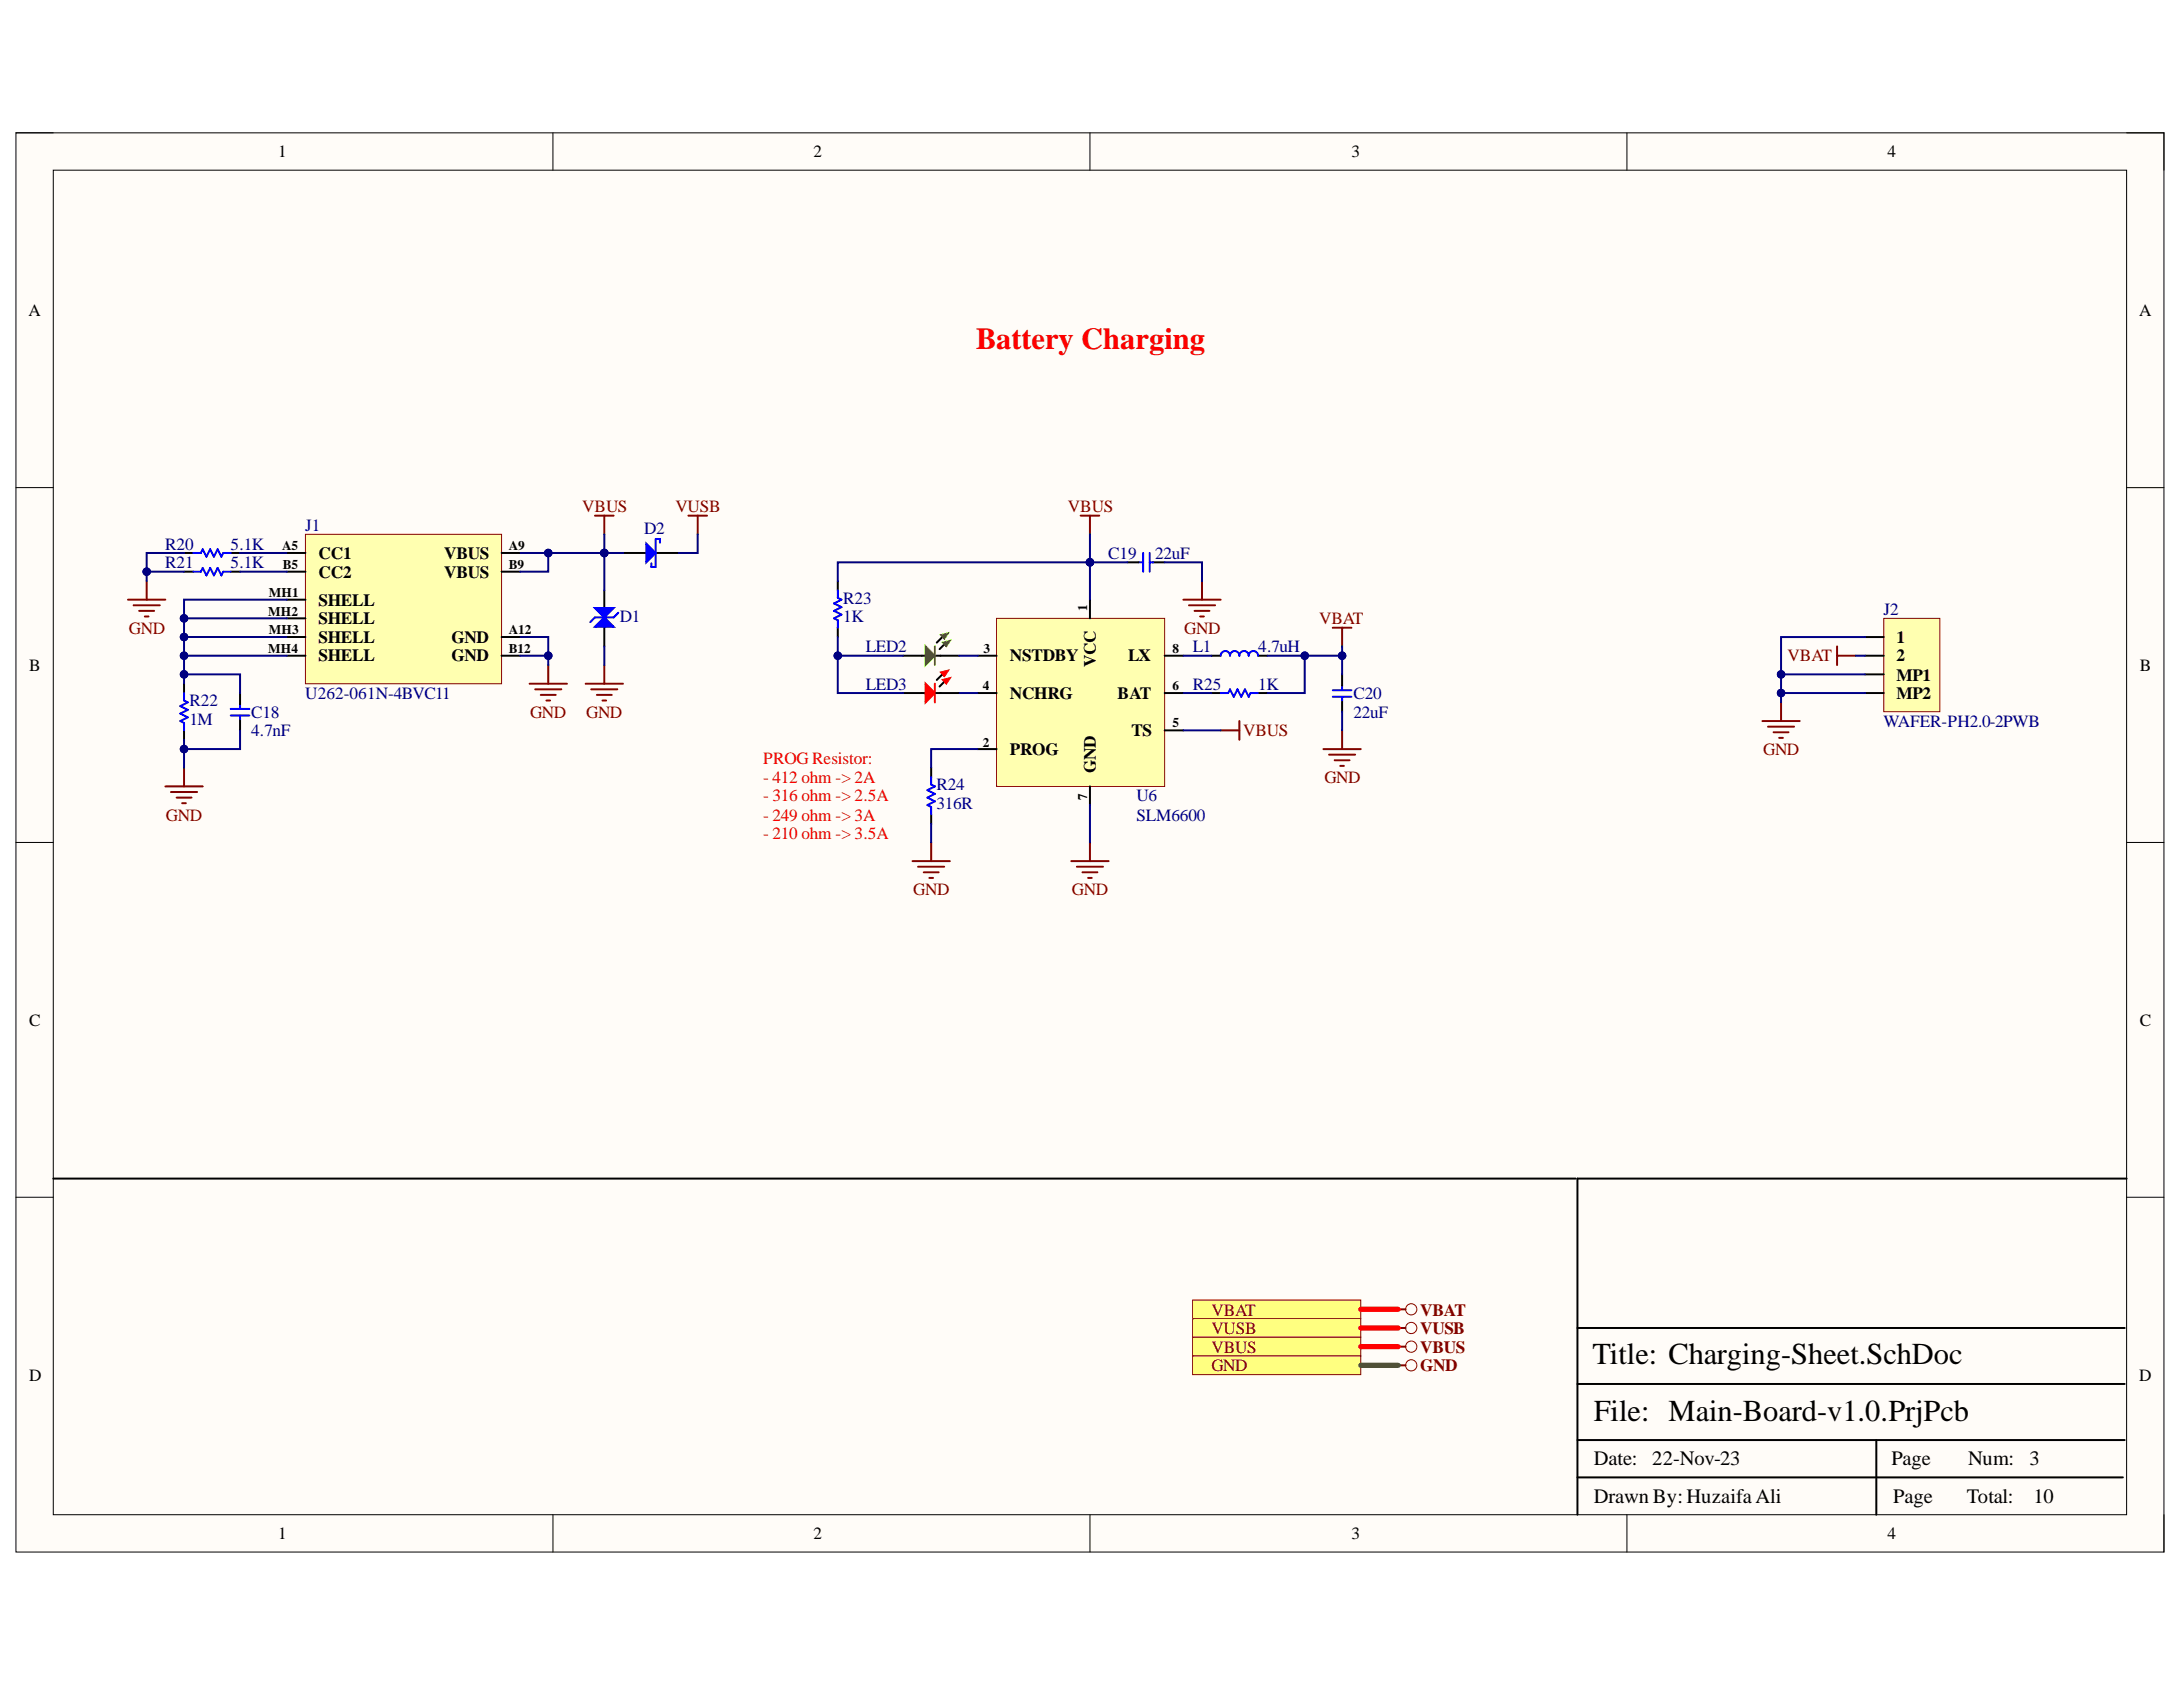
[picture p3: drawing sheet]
<svg xmlns="http://www.w3.org/2000/svg" width="279mm" height="216mm" viewBox="0 0 279 216" stroke-linecap="round" stroke-linejoin="round" font-family="sans-serif">
<defs><g id="words">
<text font-size="3.9" fill="#f00" x="124.9" y="44.7">Battery Charging</text>
<g font-size="3.9">
<text x="203.8" y="174.6">Title: Charging-Sheet.SchDoc</text>
<text x="204" y="181.8">File: Main-Board-v1.0.PrjPcb</text>
</g>
<g font-size="2.6">
<text x="204" y="187.6">Date:</text>
<text x="211.5" y="187.6">22-Nov-23</text>
<text x="242.1" y="187.6">Page</text>
<text x="251.9" y="187.6">Num:</text>
<text x="259.7" y="187.6">3</text>
<text x="204" y="192.4">Drawn By: HuzaifaAli</text>
<text x="242.3" y="192.4">Page</text>
<text x="251.7" y="192.4">Total:</text>
<text x="260.3" y="192.4">10</text>
</g>
<g font-size="2.2">
<text x="35.6" y="20.1">1</text>
<text x="104.1" y="20.1">2</text>
<text x="173" y="20.1">3</text>
<text x="241.6" y="20.1">4</text>
<text x="3.6" y="40.4">A</text>
<text x="273.8" y="40.4">A</text>
<text x="40.8" y="71.5">CC1</text>
<text x="56.8" y="71.5">VBUS</text>
<text x="40.8" y="77.5">SHELL</text>
<text x="40.8" y="73.9">CC2</text>
<text x="56.8" y="73.9">VBUS</text>
<text x="40.8" y="79.9">SHELL</text>
<text x="40.8" y="82.3">SHELL</text>
<text x="57.8" y="82.3">GND</text>
<text x="242.7" y="82.3">1</text>
<text x="3.7" y="85.8">B</text>
<text x="40.8" y="84.6">SHELL</text>
<text x="57.8" y="84.6">GND</text>
<text x="129.2" y="84.6">NSTDBY</text>
<text x="129.2" y="89.5">NCHRG</text>
<text x="140.2" y="85.3" transform="rotate(-90 140.2 85.3)">VCC</text>
<text x="143" y="89.5">BAT</text>
<text x="144.4" y="84.6">LX</text>
<text x="242.7" y="84.6">2</text>
<text x="242.7" y="87.1">MP1</text>
<text x="242.7" y="89.5">MP2</text>
<text x="273.9" y="85.8">B</text>
<text x="144.8" y="94.2">TS</text>
<text x="129.2" y="96.7">PROG</text>
<text x="140.2" y="98.9" transform="rotate(-90 140.2 98.9)">GND</text>
<text x="3.7" y="131.3">C</text>
<text x="273.9" y="131.3">C</text>
<text x="3.7" y="176.7">D</text>
<text x="273.8" y="176.7">D</text>
<text x="35.6" y="197">1</text>
<text x="104.1" y="197">2</text>
<text x="173" y="197">3</text>
<text x="241.6" y="197">4</text>
</g>
<g font-size="2.2" fill="#800000">
<text x="74.5" y="65.5">VBUS</text>
<text x="86.4" y="65.5">VUSB</text>
<text x="136.7" y="65.5">VBUS</text>
<text x="16.5" y="81.1">GND</text>
<text x="151.6" y="81.1">GND</text>
<text x="168.8" y="79.9">VBAT</text>
<text x="228.8" y="84.6">VBAT</text>
<text x="67.8" y="91.8">GND</text>
<text x="75" y="91.8">GND</text>
<text x="159.1" y="94.2">VBUS</text>
<text x="169.5" y="100.2">GND</text>
<text x="225.7" y="96.7">GND</text>
<text x="21.2" y="105">GND</text>
<text x="116.9" y="114.6">GND</text>
<text x="137.2" y="114.6">GND</text>
<text x="155" y="168.4">VBAT</text>
<text x="155" y="170.7">VUSB</text>
<text x="155" y="173.1">VBUS</text>
<text x="181.8" y="168.4">VBAT</text>
<text x="181.8" y="170.7">VUSB</text>
<text x="181.8" y="173.1">VBUS</text>
<text x="155" y="175.5">GND</text>
<text x="181.8" y="175.5">GND</text>
</g>
<g font-size="2.2" fill="#000080">
<text x="21.1" y="70.4">R20</text>
<text x="29.5" y="70.4">5.1K</text>
<text x="39.1" y="68">J1</text>
<text x="82.5" y="68.3">D2</text>
<text x="141.8" y="71.5">C19</text>
<text x="147.8" y="71.5">22uF</text>
<text x="21.1" y="72.7">R21</text>
<text x="29.5" y="72.7">5.1K</text>
<text x="107.9" y="77.3">R23</text>
<text x="79.3" y="79.6">D1</text>
<text x="107.9" y="79.7">1K</text>
<text x="110.8" y="83.5">LED2</text>
<text x="152.7" y="83.5">L1</text>
<text x="161" y="83.5">4.7uH</text>
<text x="241.1" y="78.7">J2</text>
<text x="39.1" y="89.5">U262-061N-4BVC11</text>
<text x="110.8" y="88.3">LED3</text>
<text x="152.7" y="88.3">R25</text>
<text x="161" y="88.3">1K</text>
<text x="173.2" y="89.5">C20</text>
<text x="24.3" y="90.4">R22</text>
<text x="24.3" y="92.8">1M</text>
<text x="32.1" y="91.8">C18</text>
<text x="32.1" y="94.2">4.7nF</text>
<text x="173.2" y="91.8">22uF</text>
<text x="241.1" y="93">WAFER-PH2.0-2PWB</text>
<text x="119.9" y="101.1">R24</text>
<text x="119.9" y="103.6">316R</text>
<text x="145.5" y="102.6">U6</text>
<text x="145.5" y="105">SLM6600</text>
</g>
<g font-size="2.2" fill="#f00">
<text x="97.7" y="97.8">PROG Resistor:</text>
<text x="97.7" y="100.2">- 412 ohm -&gt; 2A</text>
<text x="97.7" y="102.6">- 316 ohm -&gt; 2.5A</text>
<text x="97.7" y="105">- 249 ohm -&gt; 3A</text>
<text x="97.7" y="107.4">- 210 ohm -&gt; 3.5A</text>
</g>
<g font-size="1.7">
<text x="36.1" y="70.4">A5</text>
<text x="65.1" y="70.4">A9</text>
<text x="34.4" y="76.4">MH1</text>
<text x="36.2" y="72.8">B5</text>
<text x="65.1" y="72.8">B9</text>
<text x="34.3" y="78.8">MH2</text>
<text x="34.3" y="83.5">MH4</text>
<text x="34.4" y="81.2">MH3</text>
<text x="65.1" y="81.2">A12</text>
<text x="65.1" y="83.5">B12</text>
<text x="125.9" y="83.5">3</text>
<text x="139.1" y="78.1" transform="rotate(-90 139.1 78.1)">1</text>
<text x="150" y="83.5">8</text>
<text x="125.8" y="88.4">4</text>
<text x="150" y="88.4">6</text>
<text x="125.8" y="95.6">2</text>
<text x="150" y="93.1">5</text>
<text x="139.1" y="102.4" transform="rotate(-90 139.1 102.4)">7</text>
</g>
</g></defs>
<path d="M2 17h275v181.6h-275z" fill-rule="evenodd" fill="#fffcf8"/>
<path d="M2 17h275v181.6h-275z" fill="none" stroke="#000" stroke-width=".13"/>
<path d="M6.8 21.8h265.4v172.1h-265.4z" fill-rule="evenodd" fill="#fffcf8"/>
<g fill="none" stroke="#000" stroke-width=".13">
<path d="M2 17h4.8M70.8 17v4.8M139.5 17v4.8M208.2 17v4.8M272.2 17h4.8v4.8M6.8 21.8h265.4v172.1h-265.4zM2 62.4h4.8M272.2 62.4h4.8M2 107.8h4.8M272.2 107.8h4.8M2 153.2h4.8M272.2 153.2h4.8"/>
<path d="M70.8 193.9v4.7M139.5 193.9v4.7M208.2 193.9v4.7M277 193.9v4.7"/>
</g>
<path d="M272.2 150.8h-70.3v43.1M201.9 177.1h70M201.9 170h70M201.9 189.1h69.8M201.9 184.3h70M240.1 184.3v9.6" fill="none" stroke="#000" stroke-width=".25"/>
<path d="M127.5 79.1h21.6v21.5h-21.6z" fill-rule="evenodd" fill="#ffffb0"/>
<path d="M127.5 79.1h21.6v21.5h-21.6z" fill="none" stroke="#800000" stroke-width=".13"/>
<path d="M139.5 76.7v2.4M125.2 95.9h2.3M125.2 83.9h2.3M125.2 88.7h2.3M149.1 83.9h2.4M149.1 88.7h2.4M149.1 93.5h2.4M139.5 100.6v2.4" fill="none" stroke="#000" stroke-width=".25"/>
<path d="M39.1 68.4h25.1v19.1h-25.1z" fill-rule="evenodd" fill="#ffffb0"/>
<path d="M39.1 68.4h25.1v19.1h-25.1z" fill="none" stroke="#800000" stroke-width=".13"/>
<path d="M36.7 70.8h2.4M36.7 73.2h2.4M36.7 76.7h2.4M36.7 79.1h2.4M64.2 70.8h2.4M64.2 73.2h2.4M36.7 81.5h2.4M36.7 83.9h2.4M64.2 81.5h2.4M64.2 83.9h2.4" fill="none" stroke="#000" stroke-width=".25"/>
<path d="M241.1 79.1h7.2v12h-7.2z" fill-rule="evenodd" fill="#ffffb0"/>
<path d="M241.1 79.1h7.2v12h-7.2z" fill="none" stroke="#800000" stroke-width=".13"/>
<path d="M79.7 70.8h3M83.9 70.8h3M238.7 81.5h2.4M238.7 83.9h2.4M238.7 86.3h2.4M238.7 88.7h2.4" fill="none" stroke="#000" stroke-width=".25"/>
<path d="M225.6 92.3h4.7M226.3 93h3.3M227 93.7h1.9M227.7 94.4h.5M228 89.9v2.4M235.1 82.7v2.4M235.1 83.9h2.4" fill="none" stroke="#800000" stroke-width=".25"/>
<path d="M82.7 69.6l1.2 1.2-1.2 1.2z" fill="#00f"/>
<path d="M82.7 69.6l1.2 1.2-1.2 1.2zM83.4 72.1v.5h.5M84.5 69.5v-.5h-.6v3.6" fill="none" stroke="#00f" stroke-width=".25"/>
<path d="M77.3 75.6v2.3M77.3 80.3v2.4" fill="none" stroke="#000" stroke-width=".25"/>
<path d="M77.3 79l1.2 1.2h-2.4z" fill="#00f"/>
<path d="M77.3 79l1.2 1.2h-2.4zM79.1 78.4l-.6 .6h-2.4l-.5 .6" fill="none" stroke="#00f" stroke-width=".25"/>
<path d="M76.1 77.8h2.4l-1.2 1.2z" fill="#00f"/>
<g fill="none" stroke="#00f" stroke-width=".25">
<path d="M24.8 70.8h.9l.2-.5 .5 1 .5-1 .5 1 .5-1 .4 1 .3-.5h.9M24.8 73.2h.9l.2-.5 .5 .9 .5-.9 .5 .9 .5-.9 .4 .9 .3-.4h.9M76.1 77.8h2.4l-1.2 1.2zM107.2 75.6v.9l.5 .2-1 .5 1 .5-1 .5 1 .5-1 .4 .5 .3v.9M145.7 72h.5M146.3 70.8v2.4M147.2 72h.4M147.2 70.8v2.4M23.6 88.7v1l.4 .2-.9 .5 .9 .4-.9 .5 .9 .5-.9 .5 .5 .2v1M29.5 91.6h2.4M29.5 90.7h2.4M30.7 90.1v.5"/>
<path d="M30.7 91.6v.4"/>
</g>
<g fill="none" stroke="#800000" stroke-width=".25">
<path d="M16.4 76.7h4.8M17.1 77.5h3.3M17.8 78.2h1.9M18.5 78.9h.5M18.8 74.4v2.3M76.1 66h2.4M77.3 66v2.4M88.1 66h2.4M89.3 66v2.4M138.3 66h2.4M139.5 66v2.4M151.5 76.7h4.7"/>
<path d="M152.2 77.5h3.3M152.9 78.2h1.9M153.6 78.9h.5M153.8 74.4v2.3M23.6 98.3v2.3M67.8 87.5h4.8M68.5 88.2h3.3M69.2 88.9h1.9M69.9 89.7h.5M70.2 85.1v2.4M75 87.5h4.7M75.7 88.2h3.3"/>
<path d="M76.4 88.9h1.9M77.1 89.7h.5M77.3 85.1v2.4M21.2 100.6h4.7M21.9 101.4h3.3M22.6 102.1h1.9M23.3 102.8h.5"/>
</g>
<g fill="none" stroke="#000" stroke-width=".25">
<path d="M23.6 70.8h1.2M23.6 73.2h1.2M29.5 70.8h1.2M29.5 73.2h1.2M107.2 74.4v1.2M144.3 72h1.4M147.5 72h1.6M23.6 87.5v1.2M23.6 93.5v1.2M30.7 88.7v1.4M30.7 91.9v1.6M107.2 80.3v1.2"/>
<path d="M120.9 87.3l-.6 .6"/>
</g>
<path d="M120.6 87l1.1-.3-.6 .8z" fill-rule="evenodd" fill="#c00"/>
<path d="M120.6 87l1.1-.3-.6 .8z" fill="none" stroke="#c00" stroke-width=".13"/>
<path d="M120.6 86.3l-.7 .7" fill="none" stroke="#000" stroke-width=".25"/>
<path d="M120.3 86l1.2-.3-.6 .9z" fill-rule="evenodd" fill="#c00"/>
<path d="M120.3 86l1.2-.3-.6 .9z" fill="none" stroke="#c00" stroke-width=".13"/>
<path d="M115.6 88.7h2.9M119.7 88.7h3.1" fill="none" stroke="#000" stroke-width=".25"/>
<path d="M119.7 87.5v2.4" fill="none" stroke="#c00" stroke-width=".25"/>
<path d="M118.5 87.5l1.2 1.2-1.2 1.2z" fill="#c00"/>
<path d="M118.5 87.5l1.2 1.2-1.2 1.2z" fill="none" stroke="#c00" stroke-width=".25"/>
<path d="M120.9 82.5l-.6 .6" fill="none" stroke="#000" stroke-width=".25"/>
<path d="M120.6 82.2l1.1-.3-.6 .9z" fill-rule="evenodd" fill="#0f0"/>
<path d="M120.6 82.2l1.1-.3-.6 .9z" fill="none" stroke="#0f0" stroke-width=".13"/>
<path d="M120.6 81.5l-.7 .7" fill="none" stroke="#000" stroke-width=".25"/>
<path d="M120.3 81.2l1.2-.2-.6 .8z" fill-rule="evenodd" fill="#0f0"/>
<path d="M120.3 81.2l1.2-.2-.6 .8z" fill="none" stroke="#0f0" stroke-width=".13"/>
<path d="M115.6 83.9h2.9M119.7 83.9h3.1" fill="none" stroke="#000" stroke-width=".25"/>
<path d="M119.7 82.7v2.4" fill="none" stroke="#0f0" stroke-width=".25"/>
<path d="M118.5 82.7l1.2 1.2-1.2 1.2z" fill="#0f0"/>
<path d="M118.5 82.7l1.2 1.2-1.2 1.2z" fill="none" stroke="#0f0" stroke-width=".25"/>
<path d="M119.2 98.3v1.1M155 83.9h1.2M155 88.7h1.2M161 83.9h1.2M161 88.7h1.2M171.8 86.3v1.4M171.8 89.5v1.6M119.2 104.2v1.2" fill="none" stroke="#000" stroke-width=".25"/>
<path d="M119.2 99.4v1l.5 .2-1 .5 1 .5-1 .5 1 .5-1 .4 .5 .3v.9M156.2 83.9a.6 .6 0 0 1 .6-.6 .6 .6 0 0 1 .6 .6 .6 .6 0 0 1 .6-.6 .6 .6 0 0 1 .6 .6 .6 .6 0 0 1 .6-.6 .6 .6 0 0 1 .6 .6 .6 .6 0 0 1 .6-.6 .6 .6 0 0 1 .6 .6M156.2 88.7h1l.2-.5 .5 1 .5-1 .5 1 .4-1 .5 1 .3-.5h.9M170.6 89.2h2.4M170.6 88.3h2.4M171.8 87.7v.5M171.8 89.2v.5" fill="none" stroke="#00f" stroke-width=".25"/>
<g fill="none" stroke="#800000" stroke-width=".25">
<path d="M156.2 93.5h2.4M158.6 92.3v2.4M169.4 95.9h4.8M170.1 96.6h3.3M170.6 80.3h2.4M170.8 97.3h1.9M171.5 98h.5M171.8 80.3v2.4M171.8 93.5v2.4M116.8 110.2h4.8M117.5 110.9h3.4M118.2 111.6h1.9"/>
<path d="M118.9 112.4h.5M119.2 107.8v2.4M137.1 110.2h4.8M137.8 110.9h3.4M138.5 111.6h2M139.3 112.4h.4M139.5 107.8v2.4"/>
</g>
<path d="M228 86.3h10.7M237.5 83.9h1.2" fill="none" stroke="#000080" stroke-width=".25"/>
<circle cx="228" cy="86.3" r=".48" fill="#000080"/>
<circle cx="228" cy="86.3" r=".48" fill="none" stroke="#000080" stroke-width=".13"/>
<path d="M228 88.7h10.7" fill="none" stroke="#000080" stroke-width=".25"/>
<circle cx="228" cy="88.7" r=".48" fill="#000080"/>
<circle cx="228" cy="88.7" r=".48" fill="none" stroke="#000080" stroke-width=".13"/>
<path d="M238.7 81.5h-10.7v8.4" fill="none" stroke="#000080" stroke-width=".25"/>
<circle cx="228" cy="86.3" r=".48" fill="#000080"/>
<circle cx="228" cy="86.3" r=".48" fill="none" stroke="#000080" stroke-width=".13"/>
<circle cx="228" cy="88.7" r=".48" fill="#000080"/>
<circle cx="228" cy="88.7" r=".48" fill="none" stroke="#000080" stroke-width=".13"/>
<path d="M66.6 81.5h3.6v3.6" fill="none" stroke="#000080" stroke-width=".25"/>
<circle cx="70.2" cy="83.9" r=".48" fill="#000080"/>
<circle cx="70.2" cy="83.9" r=".48" fill="none" stroke="#000080" stroke-width=".13"/>
<path d="M66.6 83.9h3.6" fill="none" stroke="#000080" stroke-width=".25"/>
<circle cx="70.2" cy="83.9" r=".48" fill="#000080"/>
<circle cx="70.2" cy="83.9" r=".48" fill="none" stroke="#000080" stroke-width=".13"/>
<path d="M36.7 76.7h-13.1v10.8" fill="none" stroke="#000080" stroke-width=".25"/>
<circle cx="23.6" cy="79.1" r=".48" fill="#000080"/>
<circle cx="23.6" cy="79.1" r=".48" fill="none" stroke="#000080" stroke-width=".13"/>
<circle cx="23.6" cy="81.5" r=".48" fill="#000080"/>
<circle cx="23.6" cy="81.5" r=".48" fill="none" stroke="#000080" stroke-width=".13"/>
<circle cx="23.6" cy="83.9" r=".48" fill="#000080"/>
<circle cx="23.6" cy="83.9" r=".48" fill="none" stroke="#000080" stroke-width=".13"/>
<circle cx="23.6" cy="86.3" r=".48" fill="#000080"/>
<circle cx="23.6" cy="86.3" r=".48" fill="none" stroke="#000080" stroke-width=".13"/>
<path d="M23.6 79.1h13.1" fill="none" stroke="#000080" stroke-width=".25"/>
<circle cx="23.6" cy="79.1" r=".48" fill="#000080"/>
<circle cx="23.6" cy="79.1" r=".48" fill="none" stroke="#000080" stroke-width=".13"/>
<path d="M23.6 81.5h13.1" fill="none" stroke="#000080" stroke-width=".25"/>
<circle cx="23.6" cy="81.5" r=".48" fill="#000080"/>
<circle cx="23.6" cy="81.5" r=".48" fill="none" stroke="#000080" stroke-width=".13"/>
<path d="M23.6 83.9h13.1" fill="none" stroke="#000080" stroke-width=".25"/>
<circle cx="23.6" cy="83.9" r=".48" fill="#000080"/>
<circle cx="23.6" cy="83.9" r=".48" fill="none" stroke="#000080" stroke-width=".13"/>
<path d="M23.6 86.3h7.1v2.4" fill="none" stroke="#000080" stroke-width=".25"/>
<circle cx="23.6" cy="86.3" r=".48" fill="#000080"/>
<circle cx="23.6" cy="86.3" r=".48" fill="none" stroke="#000080" stroke-width=".13"/>
<path d="M30.7 93.5v2.4h-7.1" fill="none" stroke="#000080" stroke-width=".25"/>
<circle cx="23.6" cy="95.9" r=".48" fill="#000080"/>
<circle cx="23.6" cy="95.9" r=".48" fill="none" stroke="#000080" stroke-width=".13"/>
<path d="M23.6 94.7v3.6" fill="none" stroke="#000080" stroke-width=".25"/>
<circle cx="23.6" cy="95.9" r=".48" fill="#000080"/>
<circle cx="23.6" cy="95.9" r=".48" fill="none" stroke="#000080" stroke-width=".13"/>
<path d="M18.8 73.2h4.8M30.7 70.8h6M30.7 73.2h6" fill="none" stroke="#000080" stroke-width=".25"/>
<circle cx="18.8" cy="73.2" r=".48" fill="#000080"/>
<circle cx="18.8" cy="73.2" r=".48" fill="none" stroke="#000080" stroke-width=".13"/>
<path d="M23.6 70.8h-4.8v3.6" fill="none" stroke="#000080" stroke-width=".25"/>
<circle cx="18.8" cy="73.2" r=".48" fill="#000080"/>
<circle cx="18.8" cy="73.2" r=".48" fill="none" stroke="#000080" stroke-width=".13"/>
<path d="M66.6 70.8h13.1" fill="none" stroke="#000080" stroke-width=".25"/>
<circle cx="70.2" cy="70.8" r=".48" fill="#000080"/>
<circle cx="70.2" cy="70.8" r=".48" fill="none" stroke="#000080" stroke-width=".13"/>
<circle cx="77.3" cy="70.8" r=".48" fill="#000080"/>
<circle cx="77.3" cy="70.8" r=".48" fill="none" stroke="#000080" stroke-width=".13"/>
<path d="M70.2 70.8v2.4h-3.6" fill="none" stroke="#000080" stroke-width=".25"/>
<circle cx="70.2" cy="70.8" r=".48" fill="#000080"/>
<circle cx="70.2" cy="70.8" r=".48" fill="none" stroke="#000080" stroke-width=".13"/>
<path d="M77.3 70.8v4.8" fill="none" stroke="#000080" stroke-width=".25"/>
<circle cx="77.3" cy="70.8" r=".48" fill="#000080"/>
<circle cx="77.3" cy="70.8" r=".48" fill="none" stroke="#000080" stroke-width=".13"/>
<path d="M77.3 68.4v2.4M77.3 82.7v2.4" fill="none" stroke="#000080" stroke-width=".25"/>
<circle cx="77.3" cy="70.8" r=".48" fill="#000080"/>
<circle cx="77.3" cy="70.8" r=".48" fill="none" stroke="#000080" stroke-width=".13"/>
<path d="M89.3 68.4v2.4h-2.4M139.5 68.4v8.3" fill="none" stroke="#000080" stroke-width=".25"/>
<circle cx="139.5" cy="72" r=".48" fill="#000080"/>
<circle cx="139.5" cy="72" r=".48" fill="none" stroke="#000080" stroke-width=".13"/>
<path d="M139.5 72h4.8" fill="none" stroke="#000080" stroke-width=".25"/>
<circle cx="139.5" cy="72" r=".48" fill="#000080"/>
<circle cx="139.5" cy="72" r=".48" fill="none" stroke="#000080" stroke-width=".13"/>
<path d="M139.5 72h-32.3v2.4M149.1 72h4.7v2.4M122.8 83.9h2.4M122.8 88.7h2.4" fill="none" stroke="#000080" stroke-width=".25"/>
<circle cx="139.5" cy="72" r=".48" fill="#000080"/>
<circle cx="139.5" cy="72" r=".48" fill="none" stroke="#000080" stroke-width=".13"/>
<path d="M107.2 81.5v7.2h8.4" fill="none" stroke="#000080" stroke-width=".25"/>
<circle cx="107.2" cy="83.9" r=".48" fill="#000080"/>
<circle cx="107.2" cy="83.9" r=".48" fill="none" stroke="#000080" stroke-width=".13"/>
<path d="M107.2 83.9h8.4" fill="none" stroke="#000080" stroke-width=".25"/>
<circle cx="107.2" cy="83.9" r=".48" fill="#000080"/>
<circle cx="107.2" cy="83.9" r=".48" fill="none" stroke="#000080" stroke-width=".13"/>
<path d="M125.2 95.9h-6v2.4M151.5 93.5h4.7M151.5 83.9h3.5M151.5 88.7h3.5M171.8 82.7v1.2h-9.6M119.2 105.4v2.4M139.5 103v4.8" fill="none" stroke="#000080" stroke-width=".25"/>
<circle cx="167" cy="83.9" r=".48" fill="#000080"/>
<circle cx="167" cy="83.9" r=".48" fill="none" stroke="#000080" stroke-width=".13"/>
<circle cx="171.8" cy="83.9" r=".48" fill="#000080"/>
<circle cx="171.8" cy="83.9" r=".48" fill="none" stroke="#000080" stroke-width=".13"/>
<path d="M167 83.9v4.8h-4.8" fill="none" stroke="#000080" stroke-width=".25"/>
<circle cx="167" cy="83.9" r=".48" fill="#000080"/>
<circle cx="167" cy="83.9" r=".48" fill="none" stroke="#000080" stroke-width=".13"/>
<path d="M171.8 83.9v2.4" fill="none" stroke="#000080" stroke-width=".25"/>
<circle cx="171.8" cy="83.9" r=".48" fill="#000080"/>
<circle cx="171.8" cy="83.9" r=".48" fill="none" stroke="#000080" stroke-width=".13"/>
<path d="M171.8 91.1v2.4" fill="none" stroke="#000080" stroke-width=".25"/>
<path d="M6.8 150.8h194.9" fill="none" stroke="#000" stroke-width=".25"/>
<path d="M152.6 166.4h21.6v2.4h-21.6z" fill-rule="evenodd" fill="#ffff80"/>
<g fill="none" stroke="#800000" stroke-width=".13">
<path d="M152.6 166.4h21.6v2.4h-21.6z"/>
<circle cx="180.6" cy="167.6" r=".72"/>
</g>
<path d="M178.9 167.6h1" fill="none" stroke="#800000" stroke-width=".25"/>
<path d="M152.6 168.8h21.6v2.3h-21.6z" fill-rule="evenodd" fill="#ffff80"/>
<g fill="none" stroke="#800000" stroke-width=".13">
<path d="M152.6 168.8h21.6v2.3h-21.6z"/>
<circle cx="180.6" cy="170" r=".72"/>
</g>
<path d="M178.9 170h1" fill="none" stroke="#800000" stroke-width=".25"/>
<path d="M152.6 171.1h21.6v2.4h-21.6z" fill-rule="evenodd" fill="#ffff80"/>
<g fill="none" stroke="#800000" stroke-width=".13">
<path d="M152.6 171.1h21.6v2.4h-21.6z"/>
<circle cx="180.6" cy="172.3" r=".72"/>
</g>
<path d="M178.9 172.3h1" fill="none" stroke="#800000" stroke-width=".25"/>
<path d="M174.2 167.6h4.7M174.2 170h4.7M174.2 172.3h4.7" fill="none" stroke="#f00" stroke-width=".68"/>
<path d="M152.6 173.5h21.6v2.4h-21.6z" fill-rule="evenodd" fill="#ffff80"/>
<g fill="none" stroke="#800000" stroke-width=".13">
<path d="M152.6 173.5h21.6v2.4h-21.6z"/>
<circle cx="180.6" cy="174.7" r=".72"/>
</g>
<path d="M178.9 174.7h1" fill="none" stroke="#800000" stroke-width=".25"/>
<path d="M174.2 174.7h4.7" fill="none" stroke="#38761d" stroke-width=".68"/>
<use href="#words"/>
</svg>
